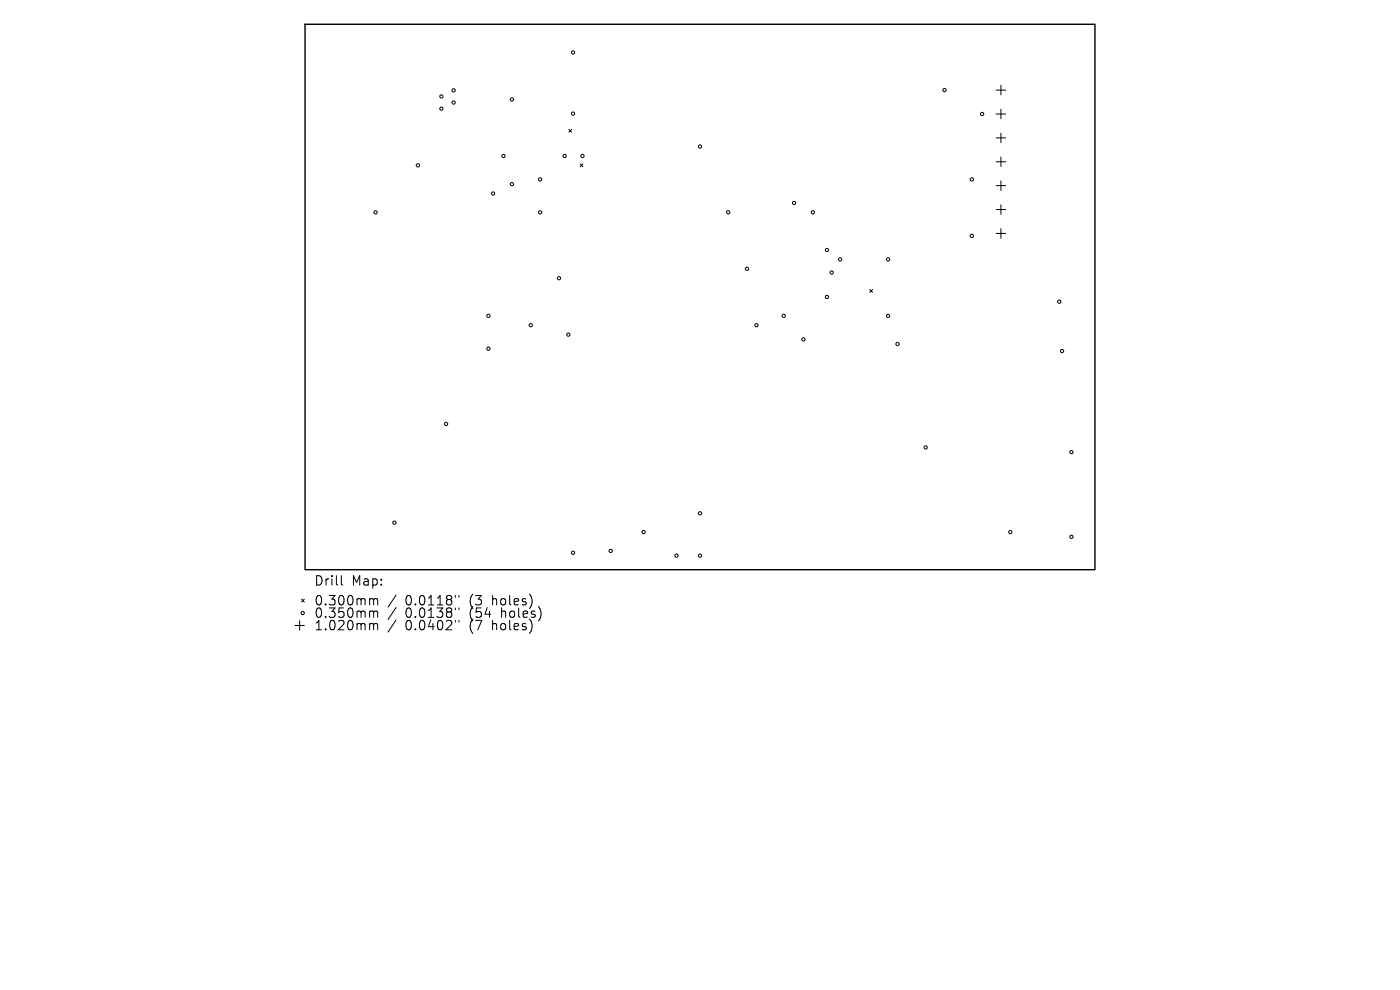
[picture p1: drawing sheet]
<svg xmlns="http://www.w3.org/2000/svg" width="297mm" height="210mm" viewBox="0 0 297 210" stroke-linecap="round" stroke-linejoin="round" font-family="sans-serif">
<defs><g id="words">
<g font-size="2.8">
<text x="66.6" y="124.5">Drill</text>
<text x="74.6" y="124.5">Map:</text>
<text x="66.6" y="128.7">0.300mm</text>
<text x="66.6" y="131.3">0.350mm</text>
<text x="86" y="128.7">0.0118&quot;</text>
<text x="86" y="131.3">0.0138&quot;</text>
<text x="99.7" y="128.7">(3</text>
<text x="99.7" y="131.3">(54</text>
<text x="104.7" y="128.7">holes)</text>
<text x="106.6" y="131.3">holes)</text>
<text x="66.6" y="134">1.020mm</text>
<text x="86" y="134">0.0402&quot;</text>
<text x="99.7" y="134">(7</text>
<text x="104.7" y="134">holes)</text>
</g>
</g></defs>
<path d="M64.7 5.1h167.6v115.8h-167.6z" fill="none" stroke="#000" stroke-width=".3"/>
<g fill="none" stroke="#000" stroke-width=".21">
<path d="M211.3 19.1h2.1M212.3 18.1v2M120.7 27.4l.6 .6M121.3 27.4l-.6 .6M123.1 34.8l.6 .6M123.7 34.8l-.6 .6M211.3 24.2h2.1M211.3 29.2h2.1M211.3 34.3h2.1M211.3 39.4h2.1M212.3 23.2v2M212.3 28.2v2.1"/>
<path d="M212.3 33.3v2M212.3 38.4v2M211.3 44.4h2.1M211.3 49.5h2.1M212.3 43.4v2.1M212.3 48.5v2M184.5 61.4l.6 .6M185.1 61.4l-.6 .6M62.6 132.7h2M63.6 131.7v2M64 127.1l.6 .6M64.6 127.1l-.6 .6"/>
<path d="M72.4 122.1v1.7l.3 .3M78.7 127l.5 .1 .1 .2M78.7 129.6l.5 .1 .1 .2M78.7 132.3l.5 .1 .1 .2M79.3 127.3l.3-.3 .4 .1 .1 1.2M79.3 127.3v1M79.3 129.9v1.1M79.3 132.6v1M79.3 129.9l.3-.3 .4 .1 .1 1.3M79.3 132.6l.3-.3 .4 .1 .1 1.2M84 126.2l-1.7 2.6M84 128.9l-1.7 2.5"/>
<path d="M84 131.5l-1.7 2.6M96.6 126.3v.4M96.6 129v.3M96.6 131.6v.4M97.4 126.3v.4M97.4 129v.3M97.4 131.6v.4"/>
<circle cx="96.2" cy="19.2" r=".35"/>
<circle cx="121.6" cy="11.1" r=".35"/>
<circle cx="200.4" cy="19.1" r=".35"/>
<circle cx="88.7" cy="35.1" r=".35"/>
<circle cx="93.6" cy="23.1" r=".35"/>
<circle cx="93.6" cy="20.5" r=".35"/>
<circle cx="96.2" cy="21.8" r=".35"/>
<circle cx="106.8" cy="33.1" r=".35"/>
<circle cx="108.6" cy="39.1" r=".35"/>
<circle cx="108.6" cy="21.1" r=".35"/>
<circle cx="114.6" cy="38.1" r=".35"/>
<circle cx="119.8" cy="33.1" r=".35"/>
<circle cx="121.6" cy="24.1" r=".35"/>
<circle cx="123.6" cy="33.1" r=".35"/>
<circle cx="148.5" cy="31.1" r=".35"/>
<circle cx="206.2" cy="38.1" r=".35"/>
<circle cx="208.3" cy="24.2" r=".35"/>
<circle cx="79.7" cy="45" r=".35"/>
<circle cx="104.6" cy="41.1" r=".35"/>
<circle cx="114.6" cy="45" r=".35"/>
<circle cx="118.6" cy="59" r=".35"/>
<circle cx="154.5" cy="45" r=".35"/>
<circle cx="158.5" cy="57" r=".35"/>
<circle cx="168.5" cy="43.1" r=".35"/>
<circle cx="172.4" cy="45" r=".35"/>
<circle cx="175.4" cy="53" r=".35"/>
<circle cx="176.4" cy="57.8" r=".35"/>
<circle cx="178.2" cy="55" r=".35"/>
<circle cx="188.4" cy="55" r=".35"/>
<circle cx="206.2" cy="50" r=".35"/>
<circle cx="103.6" cy="74" r=".35"/>
<circle cx="103.6" cy="67" r=".35"/>
<circle cx="112.6" cy="69" r=".35"/>
<circle cx="120.6" cy="71" r=".35"/>
<circle cx="160.5" cy="69" r=".35"/>
<circle cx="166.3" cy="67" r=".35"/>
<circle cx="170.4" cy="72" r=".35"/>
<circle cx="175.4" cy="63" r=".35"/>
<circle cx="188.4" cy="67" r=".35"/>
<circle cx="190.4" cy="73" r=".35"/>
<circle cx="224.7" cy="64" r=".35"/>
<circle cx="225.3" cy="74.5" r=".35"/>
<circle cx="94.6" cy="89.9" r=".35"/>
<circle cx="196.4" cy="94.9" r=".35"/>
<circle cx="227.3" cy="95.9" r=".35"/>
<circle cx="83.7" cy="110.9" r=".35"/>
<circle cx="121.6" cy="117.3" r=".35"/>
<circle cx="129.5" cy="116.9" r=".35"/>
<circle cx="136.5" cy="112.9" r=".35"/>
<circle cx="143.5" cy="117.9" r=".35"/>
<circle cx="148.5" cy="117.9" r=".35"/>
<circle cx="148.5" cy="108.9" r=".35"/>
<circle cx="214.3" cy="112.9" r=".35"/>
<circle cx="227.3" cy="113.9" r=".35"/>
<circle cx="64.2" cy="130" r=".35"/>
</g>
<use href="#words"/>
</svg>
